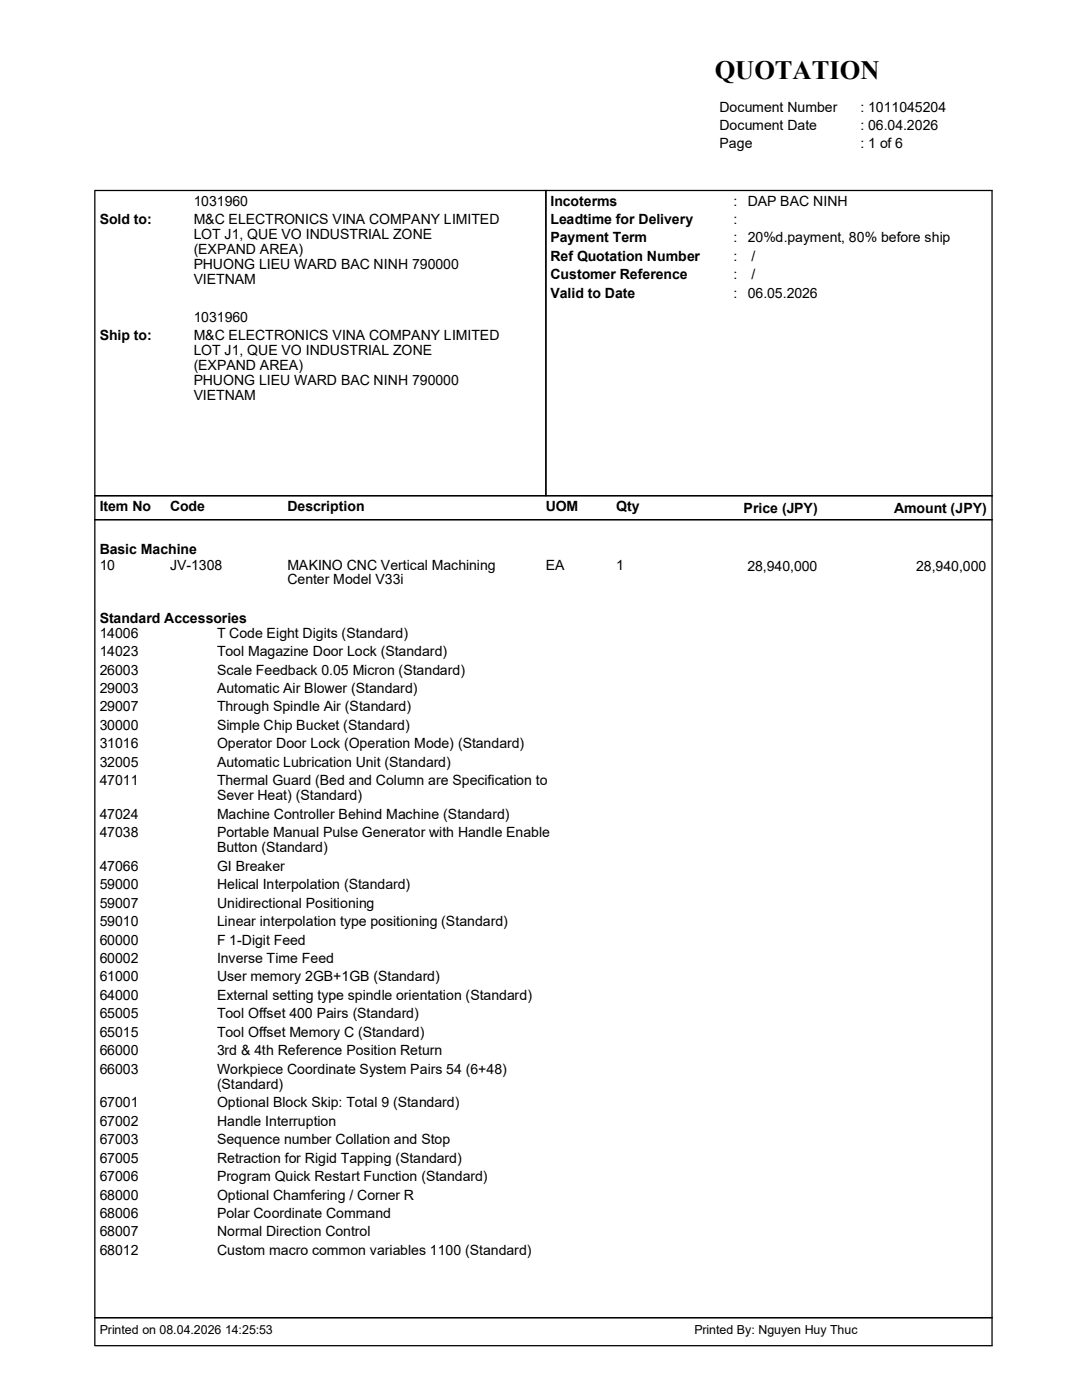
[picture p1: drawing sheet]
<svg xmlns="http://www.w3.org/2000/svg" width="216mm" height="279mm" viewBox="0 0 216 279" stroke-linecap="round" stroke-linejoin="round" font-family="sans-serif">
<defs><g id="words">
<text font-size="5.3" x="142.7" y="15.7">QUOTATION</text>
<g font-size="2.8">
<text x="143.6" y="22.3">Document Number</text>
<text x="171.7" y="22.3">: 1011045204</text>
<text x="143.6" y="25.9">Document Date</text>
<text x="143.6" y="29.6">Page</text>
<text x="171.7" y="25.9">: 06.04.2026</text>
<text x="171.7" y="29.6">: 1 of 6</text>
<text x="38.7" y="41">1031960</text>
<text x="109.9" y="41">Incoterms</text>
<text x="146.4" y="41">:</text>
<text x="149.2" y="41">DAP BAC NINH</text>
<text x="19.9" y="44.7">Sold to:</text>
<text x="38.7" y="44.7">M&amp;C ELECTRONICS VINA COMPANY LIMITED</text>
<text x="38.7" y="47.7">LOT J1, QUE VO INDUSTRIAL ZONE</text>
<text x="109.9" y="44.7">Leadtime for Delivery</text>
<text x="146.4" y="44.7">:</text>
<text x="38.7" y="50.6">(EXPAND AREA)</text>
<text x="38.7" y="53.6">PHUONG LIEU WARD BAC NINH 790000</text>
<text x="109.9" y="48.4">Payment Term</text>
<text x="109.9" y="52.1">Ref Quotation Number</text>
<text x="146.4" y="48.4">:</text>
<text x="146.4" y="52.1">:</text>
<text x="149.2" y="48.4">20%d.payment, 80% before ship</text>
<text x="150" y="52.1">/</text>
<text x="38.7" y="56.6">VIETNAM</text>
<text x="109.9" y="55.8">Customer Reference</text>
<text x="109.9" y="59.4">Valid to Date</text>
<text x="146.4" y="55.8">:</text>
<text x="146.4" y="59.4">:</text>
<text x="149.2" y="59.4">06.05.2026</text>
<text x="150" y="55.8">/</text>
<text x="38.7" y="64.3">1031960</text>
<text x="19.9" y="67.9">Ship to:</text>
<text x="38.7" y="67.9">M&amp;C ELECTRONICS VINA COMPANY LIMITED</text>
<text x="38.7" y="70.9">LOT J1, QUE VO INDUSTRIAL ZONE</text>
<text x="38.7" y="73.9">(EXPAND AREA)</text>
<text x="38.7" y="76.9">PHUONG LIEU WARD BAC NINH 790000</text>
<text x="38.7" y="79.8">VIETNAM</text>
<text x="19.9" y="101.9">Item No</text>
<text x="33.9" y="101.9">Code</text>
<text x="57.4" y="101.9">Description</text>
<text x="108.9" y="101.9">UOM</text>
<text x="122.9" y="101.9">Qty</text>
<text x="148.4" y="102.3">Price (JPY)</text>
<text x="178.4" y="102.3">Amount (JPY)</text>
<text x="19.9" y="110.7">Basic Machine</text>
<text x="19.9" y="113.7">10</text>
<text x="33.9" y="113.7">JV-1308</text>
<text x="57.4" y="113.7">MAKINO CNC Vertical Machining</text>
<text x="108.9" y="113.7">EA</text>
<text x="122.9" y="113.7">1</text>
<text x="57.4" y="116.6">Center Model V33i</text>
<text x="149.1" y="114">28,940,000</text>
<text x="182.8" y="114">28,940,000</text>
<text x="19.9" y="124.3">Standard Accessories</text>
<text x="19.9" y="127.3">14006</text>
<text x="19.9" y="130.9">14023</text>
<text x="43.3" y="127.3">T Code Eight Digits (Standard)</text>
<text x="43.3" y="130.9">Tool Magazine Door Lock (Standard)</text>
<text x="19.9" y="134.6">26003</text>
<text x="43.3" y="134.6">Scale Feedback 0.05 Micron (Standard)</text>
<text x="19.9" y="138.3">29003</text>
<text x="19.9" y="142">29007</text>
<text x="43.3" y="138.3">Automatic Air Blower (Standard)</text>
<text x="43.3" y="142">Through Spindle Air (Standard)</text>
<text x="19.9" y="145.7">30000</text>
<text x="19.9" y="149.3">31016</text>
<text x="43.3" y="145.7">Simple Chip Bucket (Standard)</text>
<text x="43.3" y="149.3">Operator Door Lock (Operation Mode) (Standard)</text>
<text x="19.9" y="153.1">32005</text>
<text x="43.3" y="153.1">Automatic Lubrication Unit (Standard)</text>
<text x="19.9" y="156.8">47011</text>
<text x="43.3" y="156.8">Thermal Guard (Bed and Column are Specification to</text>
<text x="43.3" y="159.7">Sever Heat) (Standard)</text>
<text x="19.9" y="163.4">47024</text>
<text x="19.9" y="167.1">47038</text>
<text x="43.3" y="163.4">Machine Controller Behind Machine (Standard)</text>
<text x="43.3" y="167.1">Portable Manual Pulse Generator with Handle Enable</text>
<text x="19.9" y="173.7">47066</text>
<text x="43.3" y="173.7">GI Breaker</text>
<text x="43.3" y="170.1">Button (Standard)</text>
<text x="19.9" y="177.5">59000</text>
<text x="43.3" y="177.5">Helical Interpolation (Standard)</text>
<text x="19.9" y="181.1">59007</text>
<text x="19.9" y="184.8">59010</text>
<text x="43.3" y="181.1">Unidirectional Positioning</text>
<text x="43.3" y="184.8">Linear interpolation type positioning (Standard)</text>
<text x="19.9" y="188.5">60000</text>
<text x="43.3" y="188.5">F 1-Digit Feed</text>
<text x="19.9" y="192.2">60002</text>
<text x="19.9" y="195.9">61000</text>
<text x="43.3" y="192.2">Inverse Time Feed</text>
<text x="43.3" y="195.9">User memory 2GB+1GB (Standard)</text>
<text x="19.9" y="199.6">64000</text>
<text x="19.9" y="203.2">65005</text>
<text x="43.3" y="199.6">External setting type spindle orientation (Standard)</text>
<text x="43.3" y="203.2">Tool Offset 400 Pairs (Standard)</text>
<text x="19.9" y="206.9">65015</text>
<text x="43.3" y="206.9">Tool Offset Memory C (Standard)</text>
<text x="19.9" y="210.6">66000</text>
<text x="19.9" y="214.3">66003</text>
<text x="43.3" y="210.6">3rd &amp; 4th Reference Position Return</text>
<text x="43.3" y="214.3">Workpiece Coordinate System Pairs 54 (6+48)</text>
<text x="19.9" y="221">67001</text>
<text x="43.3" y="221">Optional Block Skip: Total 9 (Standard)</text>
<text x="43.3" y="217.3">(Standard)</text>
<text x="19.9" y="224.7">67002</text>
<text x="43.3" y="224.7">Handle Interruption</text>
<text x="19.9" y="228.3">67003</text>
<text x="19.9" y="232">67005</text>
<text x="43.3" y="228.3">Sequence number Collation and Stop</text>
<text x="43.3" y="232">Retraction for Rigid Tapping (Standard)</text>
<text x="19.9" y="235.7">67006</text>
<text x="19.9" y="239.4">68000</text>
<text x="43.3" y="235.7">Program Quick Restart Function (Standard)</text>
<text x="43.3" y="239.4">Optional Chamfering / Corner R</text>
<text x="19.9" y="243.1">68006</text>
<text x="43.3" y="243.1">Polar Coordinate Command</text>
<text x="19.9" y="246.8">68007</text>
<text x="19.9" y="250.4">68012</text>
<text x="43.3" y="246.8">Normal Direction Control</text>
<text x="43.3" y="250.4">Custom macro common variables 1100 (Standard)</text>
</g>
<g font-size="2.5">
<text x="19.9" y="266.3">Printed on 08.04.2026 14:25:53</text>
<text x="138.5" y="266.3">Printed By: Nguyen Huy Thuc</text>
</g>
</g></defs>
<path d="M18.8 38h179.3M18.9 38v230.6M108.9 38v60.9M198 38v230.6M18.8 98.9h179.3M18.8 103.7h179.3M18.8 263h179.3M18.8 268.6h179.3" fill="none" stroke="#000" stroke-width=".25"/>
<use href="#words"/>
</svg>
